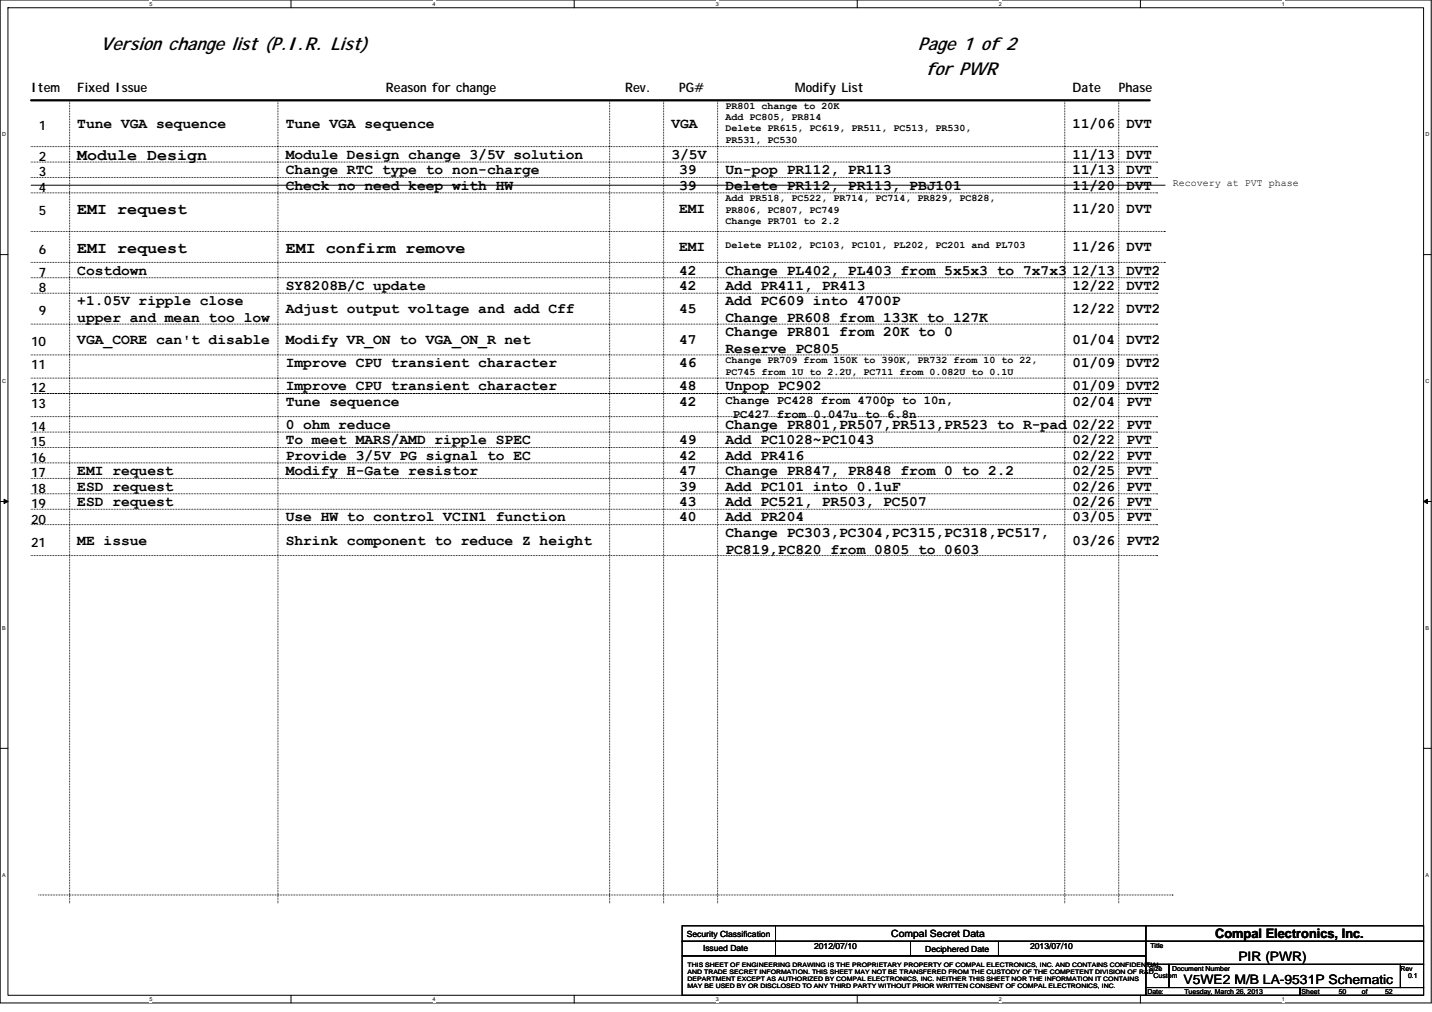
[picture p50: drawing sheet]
<svg xmlns="http://www.w3.org/2000/svg" width="297mm" height="210mm" viewBox="0 0 297 210" stroke-linecap="round" stroke-linejoin="round" font-family="sans-serif">
<defs><g id="words">
<g font-size="3.9">
<text x="20.8" y="10.5">Version change list (P.I.R. List)</text>
<text x="190.5" y="10.5">Page 1 of 2</text>
<text x="192" y="15.6">for PWR</text>
</g>
<g font-size="3.3">
<text x="16" y="33.2">Module Design</text>
<text x="16" y="44.4">EMI request</text>
<text x="16" y="52.4">EMI request</text>
<text x="59.3" y="52.4">EMI confirm remove</text>
</g>
<g font-size="3">
<text x="16" y="26.5">Tune VGA sequence</text>
<text x="59.3" y="26.5">Tune VGA sequence</text>
<text x="139.3" y="26.5">VGA</text>
<text x="222.5" y="26.5">11/06</text>
<text x="233.7" y="26.5">DVT</text>
<text x="59.3" y="33">Module Design change 3/5V solution</text>
<text x="139.3" y="33">3/5V</text>
<text x="222.5" y="33">11/13</text>
<text x="233.7" y="33">DVT</text>
<text x="59.3" y="36.2">Change RTC type to non-charge</text>
<text x="59.3" y="39.3">Check no need keep with HW</text>
<text x="140.9" y="36.2">39</text>
<text x="140.9" y="39.3">39</text>
<text x="150.5" y="36.2">Un-pop PR112, PR113</text>
<text x="150.5" y="39.3">Delete PR112, PR113, PBJ101</text>
<text x="222.5" y="36.2">11/13</text>
<text x="222.5" y="39.3">11/20</text>
<text x="233.7" y="36.2">DVT</text>
<text x="233.7" y="39.3">DVT</text>
<text x="140.9" y="44.2">EMI</text>
<text x="222.5" y="44.2">11/20</text>
<text x="233.7" y="44.2">DVT</text>
<text x="140.9" y="52.2">EMI</text>
<text x="222.5" y="52.2">11/26</text>
<text x="233.7" y="52.2">DVT</text>
<text x="16" y="57">Costdown</text>
<text x="140.9" y="57">42</text>
<text x="150.5" y="57">Change PL402, PL403 from 5x5x3 to 7x7x3</text>
<text x="222.5" y="57">12/13</text>
<text x="233.7" y="57">DVT2</text>
<text x="16" y="63.4">+1.05V ripple close</text>
<text x="59.3" y="60.2">SY8208B/C update</text>
<text x="59.3" y="65">Adjust output voltage and add Cff</text>
<text x="140.9" y="60.2">42</text>
<text x="140.9" y="65">45</text>
<text x="150.5" y="60.2">Add PR411, PR413</text>
<text x="150.5" y="63.4">Add PC609 into 4700P</text>
<text x="222.5" y="65">12/22</text>
<text x="222.5" y="60.2">12/22</text>
<text x="233.7" y="60.2">DVT2</text>
<text x="233.7" y="65">DVT2</text>
<text x="16" y="71.4">VGA_CORE can't disable</text>
<text x="16" y="66.8">upper and mean too low</text>
<text x="59.3" y="71.4">Modify VR_ON to VGA_ON_R net</text>
<text x="140.8" y="71.4">47</text>
<text x="150.5" y="66.8">Change PR608 from 133K to 127K</text>
<text x="150.5" y="69.8">Change PR801 from 20K to 0</text>
<text x="222.5" y="71.4">01/04</text>
<text x="233.7" y="71.4">DVT2</text>
<text x="59.3" y="76.2">Improve CPU transient character</text>
<text x="140.9" y="76.2">46</text>
<text x="150.5" y="73.2">Reserve PC805</text>
<text x="222.5" y="76.2">01/09</text>
<text x="233.7" y="76.2">DVT2</text>
<text x="59.3" y="81">Improve CPU transient character</text>
<text x="140.9" y="81">48</text>
<text x="150.5" y="81">Unpop PC902</text>
<text x="222.5" y="81">01/09</text>
<text x="233.7" y="81">DVT2</text>
<text x="59.3" y="84.2">Tune sequence</text>
<text x="59.3" y="89">0 ohm reduce</text>
<text x="140.9" y="84.2">42</text>
<text x="150.5" y="89">Change PR801,PR507,PR513,PR523 to R-pad</text>
<text x="222.5" y="84.2">02/04</text>
<text x="222.5" y="89">02/22</text>
<text x="233.7" y="84.2">PVT</text>
<text x="233.7" y="89">PVT</text>
<text x="59.3" y="92.2">To meet MARS/AMD ripple SPEC</text>
<text x="59.3" y="95.4">Provide 3/5V PG signal to EC</text>
<text x="140.9" y="92.2">49</text>
<text x="140.9" y="95.4">42</text>
<text x="150.5" y="92.2">Add PC1028~PC1043</text>
<text x="150.5" y="95.4">Add PR416</text>
<text x="222.5" y="92.2">02/22</text>
<text x="222.5" y="95.4">02/22</text>
<text x="233.7" y="92.2">PVT</text>
<text x="233.7" y="95.4">PVT</text>
<text x="16" y="98.6">EMI request</text>
<text x="16" y="101.8">ESD request</text>
<text x="59.3" y="98.6">Modify H-Gate resistor</text>
<text x="140.9" y="98.6">47</text>
<text x="140.9" y="101.8">39</text>
<text x="150.5" y="98.6">Change PR847, PR848 from 0 to 2.2</text>
<text x="150.5" y="101.8">Add PC101 into 0.1uF</text>
<text x="222.5" y="98.6">02/25</text>
<text x="222.5" y="101.8">02/26</text>
<text x="233.7" y="98.6">PVT</text>
<text x="233.7" y="101.8">PVT</text>
<text x="16" y="105">ESD request</text>
<text x="140.9" y="105">43</text>
<text x="150.5" y="105">Add PC521, PR503, PC507</text>
<text x="222.5" y="105">02/26</text>
<text x="233.7" y="105">PVT</text>
<text x="16" y="113">ME issue</text>
<text x="59.3" y="113">Shrink component to reduce Z height</text>
<text x="59.3" y="108.2">Use HW to control VCIN1 function</text>
<text x="140.9" y="108.2">40</text>
<text x="150.5" y="108.2">Add PR204</text>
<text x="150.5" y="111.4">Change PC303,PC304,PC315,PC318,PC517,</text>
<text x="222.5" y="108.2">03/05</text>
<text x="222.5" y="113">03/26</text>
<text x="233.7" y="108.2">PVT</text>
<text x="233.7" y="113">PVT2</text>
<text x="150.5" y="114.8">PC819,PC820 from 0805 to 0603</text>
</g>
<g font-size="2.7">
<text x="6.5" y="19">Item</text>
<text x="16" y="19">Fixed Issue</text>
<text x="80" y="19">Reason for change</text>
<text x="129.7" y="19">Rev.</text>
<text x="140.9" y="19">PG#</text>
<text x="164.9" y="19">Modify List</text>
<text x="222.5" y="19">Date</text>
<text x="232.1" y="19">Phase</text>
<text x="8" y="27">1</text>
<text x="8" y="33.4">2</text>
<text x="8" y="36.6">3</text>
<text x="8" y="39.8">4</text>
<text x="8" y="44.6">5</text>
<text x="8" y="52.6">6</text>
<text x="8" y="57.4">7</text>
<text x="8" y="60.6">8</text>
<text x="8" y="65.4">9</text>
<text x="6.5" y="71.8">10</text>
<text x="6.5" y="76.6">11</text>
<text x="6.5" y="81.4">12</text>
<text x="6.5" y="84.6">13</text>
<text x="6.5" y="89.4">14</text>
<text x="6.5" y="92.6">15</text>
<text x="6.5" y="95.8">16</text>
<text x="6.5" y="99">17</text>
<text x="6.5" y="102.2">18</text>
<text x="6.5" y="105.4">19</text>
<text x="6.5" y="108.6">20</text>
<text x="6.5" y="113.4">21</text>
<text x="252.1" y="194.5">Compal Electronics, Inc.</text>
<text x="256.9" y="199.3">PIR (PWR)</text>
<text x="245.5" y="204.1">V5WE2 M/B LA-9531P Schematic</text>
</g>
<g font-size="2.5">
<text x="150.5" y="83.8">Change PC428 from 4700p to 10n,</text>
<text x="152" y="86.7">PC427 from 0.047u to 6.8n</text>
</g>
<g font-size="2.1">
<text x="150.5" y="22.5">PR801 change to 20K</text>
<text x="150.5" y="24.9">Add PC805, PR814</text>
<text x="150.5" y="27.2">Delete PR615, PC619, PR511, PC513, PR530,</text>
<text x="150.5" y="29.6">PR531, PC530</text>
<text x="150.5" y="41.7">Add PR518, PC522, PR714, PC714, PR829, PC828,</text>
<text x="243.3" y="38.5">Recovery at PVT phase</text>
<text x="150.5" y="44.1">PR806, PC807, PC749</text>
<text x="150.5" y="46.4">Change PR701 to 2.2</text>
<text x="150.5" y="51.4">Delete PL102, PC103, PC101, PL202, PC201 and PL703</text>
<text x="150.5" y="75.4">Change PR709 from 150K to 390K, PR732 from 10 to 22,</text>
<text x="150.5" y="77.7">PC745 from 1U to 2.2U, PC711 from 0.082U to 0.1U</text>
<text x="184.9" y="194.4">Compal Secret Data</text>
</g>
<g font-size="1.8">
<text x="142.5" y="194.2">Security Classification</text>
<text x="145.8" y="197.3">Issued Date</text>
<text x="168.9" y="196.8">2012/07/10</text>
<text x="191.9" y="197.4">Deciphered Date</text>
<text x="213.7" y="196.8">2013/07/10</text>
</g>
<g font-size="1.4">
<text x="238.6" y="196.7">Title</text>
<text x="238.3" y="201.3">Size</text>
<text x="239.3" y="202.9">Custom</text>
<text x="243.1" y="201.3">Document Number</text>
<text x="290.5" y="201.3">Rev</text>
<text x="292.1" y="202.9">0.1</text>
<text x="238" y="206.1">Date:</text>
<text x="245.7" y="206.1">Tuesday, March 26, 2013</text>
<text x="270" y="206.1">Sheet</text>
<text x="277.7" y="206.1">50</text>
<text x="282.5" y="206.1">of</text>
<text x="287.3" y="206.1">52</text>
</g>
<g font-size="1.3">
<text x="142.6" y="200.5">THIS SHEET OF ENGINEERING DRAWING IS THE PROPRIETARY PROPERTY OF COMPAL ELECTRONICS, INC. AND CONTAINS CONFIDENTIAL</text>
<text x="142.6" y="202">AND TRADE SECRET INFORMATION. THIS SHEET MAY NOT BE TRANSFERED FROM THE CUSTODY OF THE COMPETENT DIVISION OF R&amp;D</text>
<text x="142.6" y="203.5">DEPARTMENT EXCEPT AS AUTHORIZED BY COMPAL ELECTRONICS, INC. NEITHER THIS SHEET NOR THE INFORMATION IT CONTAINS</text>
<text x="142.6" y="204.9">MAY BE USED BY OR DISCLOSED TO ANY THIRD PARTY WITHOUT PRIOR WRITTEN CONSENT OF COMPAL ELECTRONICS, INC.</text>
</g>
<g font-size="1.1">
<text x="31" y="1.2">5</text>
<text x="89.7" y="1.2">4</text>
<text x="148.5" y="1.2">3</text>
<text x="207.2" y="1.2">2</text>
<text x="265.9" y="1.2">1</text>
<text x=".4" y="28.2">D</text>
<text x="295.7" y="28.2">D</text>
<text x=".4" y="79.4">C</text>
<text x="295.7" y="79.4">C</text>
<text x=".4" y="130.6">B</text>
<text x="295.7" y="130.6">B</text>
<text x=".4" y="181.8">A</text>
<text x="295.7" y="181.8">A</text>
<text x="31" y="207.6">5</text>
<text x="89.7" y="207.6">4</text>
<text x="148.5" y="207.6">3</text>
<text x="207.2" y="207.6">2</text>
<text x="265.9" y="207.6">1</text>
</g>
</g></defs>
<path d="M0 0h296.9v208h-296.9zM1.6 1.6h293.7v204.8h-293.7z" fill="none" stroke="#000" stroke-width=".21"/>
<g fill="#fff">
<path d="M31 .2h.6v1.2h-.6z"/>
<path d="M31 206.6h.6v1.3h-.6z"/>
</g>
<path d="M60.4 0v1.6M60.4 206.4v1.6" fill="none" stroke="#000" stroke-width=".21"/>
<g fill="#fff">
<path d="M89.7 .2h.6v1.2h-.6z"/>
<path d="M89.7 206.6h.6v1.3h-.6z"/>
</g>
<path d="M119.1 0v1.6M119.1 206.4v1.6" fill="none" stroke="#000" stroke-width=".21"/>
<g fill="#fff">
<path d="M148.5 .2h.6v1.2h-.6z"/>
<path d="M148.5 206.6h.6v1.3h-.6z"/>
</g>
<path d="M177.8 0v1.6M177.8 206.4v1.6" fill="none" stroke="#000" stroke-width=".21"/>
<g fill="#fff">
<path d="M207.2 .2h.6v1.2h-.6z"/>
<path d="M207.2 206.6h.6v1.3h-.6z"/>
</g>
<path d="M236.6 0v1.6M236.6 206.4v1.6" fill="none" stroke="#000" stroke-width=".21"/>
<g fill="#fff">
<path d="M265.9 .2h.6v1.2h-.6z"/>
<path d="M265.9 206.6h.6v1.3h-.6z"/>
<path d="M.4 27.2h.8v1.3h-.8z"/>
<path d="M295.7 27.2h.8v1.3h-.8z"/>
<path d="M.4 78.4h.8v1.3h-.8z"/>
<path d="M295.7 78.4h.8v1.3h-.8z"/>
</g>
<path d="M0 52.8h1.6M295.3 52.8h1.6" fill="none" stroke="#000" stroke-width=".21"/>
<g fill="#fff">
<path d="M.4 129.6h.8v1.3h-.8z"/>
<path d="M295.7 129.6h.7v1.3h-.7z"/>
</g>
<path d="M0 104h1.6M295.3 104h1.6" fill="none" stroke="#000" stroke-width=".21"/>
<path d="M.8 103.5l.8 .5-.8 .5zM295.3 104l.8-.5v1z" fill="#000" stroke="#000" stroke-width=".21"/>
<g fill="#fff">
<path d="M.4 180.8h.8v1.3h-.8z"/>
<path d="M295.7 180.8h.7v1.3h-.7z"/>
</g>
<g fill="none" stroke="#000" stroke-width=".21">
<path d="M6.5 38.4h235.2M0 155.2h1.6M295.3 155.2h1.6M141.5 192h96.2v3.2h-96.2zM141.5 195.2h96.2v3.1h-96.2zM141.5 198.3h96.2v8.1h-96.2zM160.9 192v6.3M188.9 195.2v3.1M207.1 195.2v3.1M237.7 192h57.6v3.2h-57.6zM237.7 195.2h57.6v4.8h-57.6zM237.7 200h4.8v4.8h-4.8z"/>
<path d="M237.7 204.8h32v1.6h-32zM242.5 200h48v4.8h-48zM269.7 204.8h25.6v1.6h-25.6zM290.5 200h4.8v4.8h-4.8z"/>
</g>
<path d="M6.5 20.8h232" fill="none" stroke="#000" stroke-width=".47"/>
<g fill="none" stroke="#000" stroke-width=".21" stroke-dasharray="0 .3">
<path d="M6.5 30.4h233.6M6.5 33.6h233.6M6.5 36.8h233.6M14.5 20.8v166.4M57.7 20.8v166.4M126.5 20.8v166.4M137.7 20.8v166.4M148.9 20.8v166.4M220.9 20.8v166.4M232.1 20.8v166.4M240.1 30.4h.1M240.1 33.6h.1"/>
<path d="M240.1 36.8h.1M6.5 40h233.6M6.5 48h235.2M6.5 54.4h235.2M6.5 57.6h233.6M240.1 40h.1M240.1 57.6h.1M241.7 48h.1M241.7 54.4h.1M6.5 60.8h233.6M6.5 67.2h233.6M6.5 73.6h233.6"/>
<path d="M6.5 78.4h233.6M240.1 60.8h.1M240.1 67.2h.1M240.1 73.6h.1M240.1 78.4h.1M6.5 81.6h233.6M6.5 86.4h233.6M6.5 89.6h233.6M6.5 92.8h233.6M6.5 96h233.6M6.5 99.2h233.6M240.1 81.6h.1"/>
<path d="M240.1 86.4h.1M240.1 89.6h.1M240.1 92.8h.1M240.1 96h.1M240.1 99.2h.1M6.5 102.4h233.6M6.5 105.6h233.6M6.5 108.8h233.6M6.5 115.2h233.6M240.1 102.4h.1M240.1 105.6h.1M240.1 108.8h.1"/>
<path d="M240.1 115.2h.1M8 185.6h235.3M14.5 187.2h.1M57.7 187.2h.1M126.5 187.2h.1M137.7 187.2h.1M148.9 187.2h.1M220.9 187.2h.1M232.1 187.2h.1M243.3 185.6h.1"/>
</g>
<use href="#words"/>
</svg>
